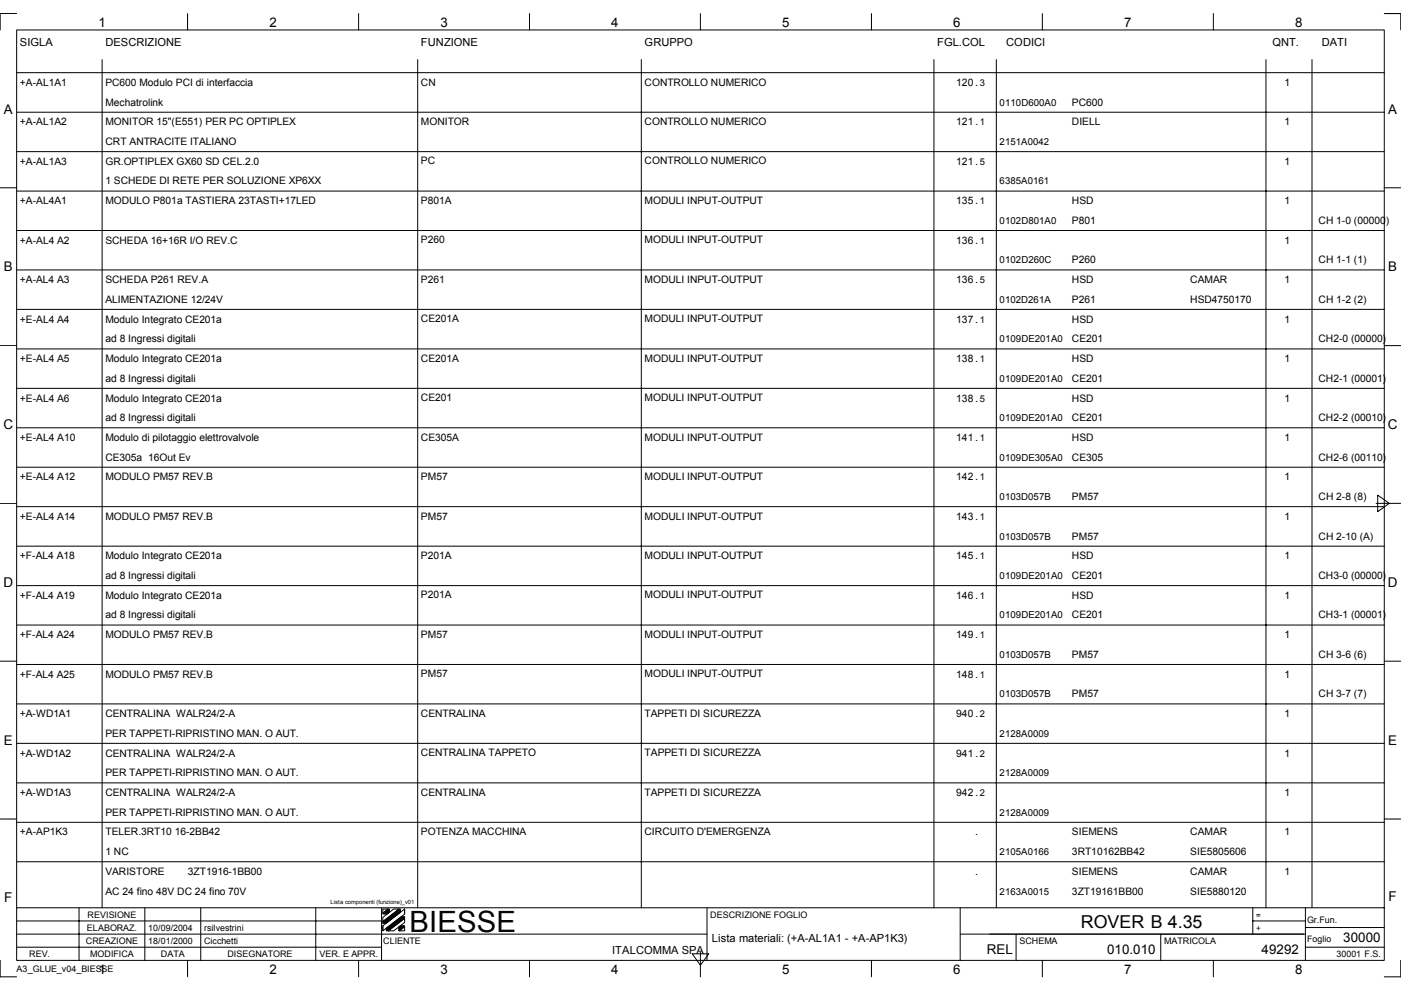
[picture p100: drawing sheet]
<svg xmlns="http://www.w3.org/2000/svg" width="297mm" height="210mm" viewBox="0 0 297 210" stroke-linecap="round" stroke-linejoin="round" font-family="sans-serif">
<defs><g id="words">
<text font-size="6.2" x="86.8" y="197.7">BIESSE</text>
<text font-size="3.8" x="229.2" y="196.7">ROVER B 4.35</text>
<g font-size="2.9">
<text x=".8" y="91">C</text>
<text x="294.2" y="91">C</text>
<text x=".8" y="124.4">D</text>
<text x="294.2" y="124.4">D</text>
<text x=".9" y="191.3">F</text>
<text x="294.4" y="191">F</text>
<text x="209.2" y="202.2">REL</text>
</g>
<g font-size="2.8">
<text x="20.9" y="5.7">1</text>
<text x="57.1" y="5.7">2</text>
<text x="93.4" y="5.7">3</text>
<text x="129.6" y="5.7">4</text>
<text x="165.8" y="5.7">5</text>
<text x="202.1" y="5.7">6</text>
<text x="238.3" y="5.7">7</text>
<text x="274.6" y="5.7">8</text>
<text x=".8" y="24.1">A</text>
<text x="294.3" y="24.1">A</text>
<text x=".8" y="57.5">B</text>
<text x="294.3" y="57.5">B</text>
<text x=".8" y="157.9">E</text>
<text x="294.3" y="157.9">E</text>
<text x="234.7" y="202.2">010.010</text>
<text x="267.5" y="202.2">49292</text>
<text x="284.8" y="199.8">30000</text>
<text x="20.9" y="206.5">1</text>
<text x="57.1" y="206.5">2</text>
<text x="93.4" y="206.5">3</text>
<text x="129.6" y="206.5">4</text>
<text x="165.8" y="206.5">5</text>
<text x="202.1" y="206.5">6</text>
<text x="238.3" y="206.5">7</text>
<text x="274.6" y="206.5">8</text>
</g>
<g font-size="2.4">
<text x="4.2" y="9.8">SIGLA</text>
<text x="22.3" y="9.8">DESCRIZIONE</text>
<text x="89.3" y="9.8">FUNZIONE</text>
<text x="136.7" y="9.8">GRUPPO</text>
<text x="198.7" y="9.8">FGL.COL</text>
<text x="213.3" y="9.8">CODICI</text>
<text x="269.8" y="9.8">QNT.</text>
<text x="280.3" y="9.8">DATI</text>
<text x="206.7" y="177.1">.</text>
<text x="206.7" y="185.5">.</text>
<text x="129.8" y="202.2">ITALCOMMA SPA</text>
<text x="150.9" y="199.7">Lista materiali: (+A-AL1A1 - +A-AP1K3)</text>
</g>
<g font-size="2.2">
<text x="4.2" y="18.2">+A-AL1A1</text>
<text x="22.3" y="22.4">Mechatrolink</text>
<text x="22.4" y="18.2">PC600 Modulo PCI di interfaccia</text>
<text x="89.3" y="18.1">CN</text>
<text x="136.7" y="18.1">CONTROLLO NUMERICO</text>
<text x="202.8" y="18.2">120. 3</text>
<text x="227.3" y="22.4">PC600</text>
<text x="272.3" y="18.2">1</text>
<text x="4.2" y="26.6">+A-AL1A2</text>
<text x="22.4" y="26.6">MONITOR 15&quot;(E551) PER PC OPTIPLEX</text>
<text x="89.3" y="26.5">MONITOR</text>
<text x="136.7" y="26.5">CONTROLLO NUMERICO</text>
<text x="202.8" y="26.6">121. 1</text>
<text x="227.3" y="26.6">DIELL</text>
<text x="272.3" y="26.6">1</text>
<text x="4.2" y="34.9">+A-AL1A3</text>
<text x="22.3" y="30.8">CRT ANTRACITE ITALIANO</text>
<text x="22.4" y="34.9">GR.OPTIPLEX GX60 SD CEL.2.0</text>
<text x="89.3" y="34.9">PC</text>
<text x="136.7" y="34.9">CONTROLLO NUMERICO</text>
<text x="202.8" y="34.9">121. 5</text>
<text x="272.3" y="34.9">1</text>
<text x="22.3" y="39.1">1 SCHEDE DI RETE PER SOLUZIONE XP6XX</text>
<text x="4.2" y="43.3">+A-AL4A1</text>
<text x="22.4" y="43.3">MODULO P801a TASTIERA 23TASTI+17LED</text>
<text x="89.3" y="43.2">P801A</text>
<text x="136.7" y="43.2">MODULI INPUT-OUTPUT</text>
<text x="202.8" y="43.3">135. 1</text>
<text x="227.3" y="43.3">HSD</text>
<text x="227.3" y="47.5">P801</text>
<text x="272.3" y="43.3">1</text>
<text x="279.6" y="47.5">CH 1-0 (00000)</text>
<text x="4.2" y="51.7">+A-AL4 A2</text>
<text x="22.3" y="51.7">SCHEDA 16+16R I/O REV.C</text>
<text x="89.3" y="51.6">P260</text>
<text x="136.7" y="51.6">MODULI INPUT-OUTPUT</text>
<text x="202.8" y="51.7">136. 1</text>
<text x="272.3" y="51.7">1</text>
<text x="89.3" y="60">P261</text>
<text x="136.7" y="60">MODULI INPUT-OUTPUT</text>
<text x="227.3" y="55.8">P260</text>
<text x="279.6" y="55.8">CH 1-1 (1)</text>
<text x="4.2" y="60">+A-AL4 A3</text>
<text x="22.3" y="60">SCHEDA P261 REV.A</text>
<text x="22.3" y="64.2">ALIMENTAZIONE 12/24V</text>
<text x="202.8" y="60">136. 5</text>
<text x="227.3" y="60">HSD</text>
<text x="227.3" y="64.2">P261</text>
<text x="252.4" y="60">CAMAR</text>
<text x="252.4" y="64.2">HSD4750170</text>
<text x="272.3" y="60">1</text>
<text x="279.6" y="64.2">CH 1-2 (2)</text>
<text x="4.2" y="68.4">+E-AL4 A4</text>
<text x="22.3" y="68.4">Modulo Integrato CE201a</text>
<text x="89.3" y="68.3">CE201A</text>
<text x="136.7" y="68.3">MODULI INPUT-OUTPUT</text>
<text x="202.8" y="68.4">137. 1</text>
<text x="227.3" y="68.4">HSD</text>
<text x="272.3" y="68.4">1</text>
<text x="4.2" y="76.8">+E-AL4 A5</text>
<text x="22.3" y="76.8">Modulo Integrato CE201a</text>
<text x="22.3" y="72.6">ad 8 Ingressi digitali</text>
<text x="89.3" y="76.7">CE201A</text>
<text x="136.7" y="76.7">MODULI INPUT-OUTPUT</text>
<text x="202.8" y="76.8">138. 1</text>
<text x="227.3" y="72.6">CE201</text>
<text x="227.3" y="76.8">HSD</text>
<text x="272.3" y="76.8">1</text>
<text x="279.6" y="72.6">CH2-0 (00000)</text>
<text x="22.3" y="80.9">ad 8 Ingressi digitali</text>
<text x="227.3" y="80.9">CE201</text>
<text x="279.6" y="80.9">CH2-1 (00001)</text>
<text x="4.2" y="85.1">+E-AL4 A6</text>
<text x="22.3" y="85.1">Modulo Integrato CE201a</text>
<text x="22.3" y="89.3">ad 8 Ingressi digitali</text>
<text x="89.3" y="85.1">CE201</text>
<text x="136.7" y="85.1">MODULI INPUT-OUTPUT</text>
<text x="202.8" y="85.1">138. 5</text>
<text x="227.3" y="85.1">HSD</text>
<text x="227.3" y="89.3">CE201</text>
<text x="272.3" y="85.1">1</text>
<text x="279.6" y="89.3">CH2-2 (00010)</text>
<text x="4.2" y="93.5">+E-AL4 A10</text>
<text x="22.4" y="93.5">Modulo di pilotaggio elettrovalvole</text>
<text x="89.3" y="93.4">CE305A</text>
<text x="136.7" y="93.4">MODULI INPUT-OUTPUT</text>
<text x="202.8" y="93.5">141. 1</text>
<text x="227.3" y="93.5">HSD</text>
<text x="272.3" y="93.5">1</text>
<text x="4.2" y="101.9">+E-AL4 A12</text>
<text x="22.3" y="101.9">MODULO PM57 REV.B</text>
<text x="22.3" y="97.7">CE305a 16Out Ev</text>
<text x="89.3" y="101.8">PM57</text>
<text x="136.7" y="101.8">MODULI INPUT-OUTPUT</text>
<text x="202.8" y="101.9">142. 1</text>
<text x="227.3" y="97.7">CE305</text>
<text x="272.3" y="101.9">1</text>
<text x="279.6" y="97.7">CH2-6 (00110)</text>
<text x="227.3" y="106">PM57</text>
<text x="279.6" y="106">CH 2-8 (8)</text>
<text x="4.2" y="110.2">+E-AL4 A14</text>
<text x="22.3" y="110.2">MODULO PM57 REV.B</text>
<text x="89.3" y="110.2">PM57</text>
<text x="136.7" y="110.2">MODULI INPUT-OUTPUT</text>
<text x="202.8" y="110.2">143. 1</text>
<text x="272.3" y="110.2">1</text>
<text x="4.2" y="118.6">+F-AL4 A18</text>
<text x="22.4" y="118.6">Modulo Integrato CE201a</text>
<text x="89.3" y="118.5">P201A</text>
<text x="136.7" y="118.5">MODULI INPUT-OUTPUT</text>
<text x="202.8" y="118.6">145. 1</text>
<text x="227.3" y="114.4">PM57</text>
<text x="227.3" y="118.6">HSD</text>
<text x="272.3" y="118.6">1</text>
<text x="279.6" y="114.4">CH 2-10 (A)</text>
<text x="22.3" y="122.8">ad 8 Ingressi digitali</text>
<text x="227.3" y="122.8">CE201</text>
<text x="279.6" y="122.8">CH3-0 (00000)</text>
<text x="4.2" y="126.9">+F-AL4 A19</text>
<text x="22.3" y="131.1">ad 8 Ingressi digitali</text>
<text x="22.4" y="126.9">Modulo Integrato CE201a</text>
<text x="89.3" y="126.9">P201A</text>
<text x="136.7" y="126.9">MODULI INPUT-OUTPUT</text>
<text x="202.8" y="126.9">146. 1</text>
<text x="227.3" y="126.9">HSD</text>
<text x="227.3" y="131.1">CE201</text>
<text x="272.3" y="126.9">1</text>
<text x="279.6" y="131.1">CH3-1 (00001)</text>
<text x="4.2" y="135.3">+F-AL4 A24</text>
<text x="22.3" y="135.3">MODULO PM57 REV.B</text>
<text x="89.3" y="135.3">PM57</text>
<text x="136.7" y="135.3">MODULI INPUT-OUTPUT</text>
<text x="202.8" y="135.3">149. 1</text>
<text x="272.3" y="135.3">1</text>
<text x="4.2" y="143.7">+F-AL4 A25</text>
<text x="22.3" y="143.7">MODULO PM57 REV.B</text>
<text x="89.3" y="143.6">PM57</text>
<text x="136.7" y="143.6">MODULI INPUT-OUTPUT</text>
<text x="202.8" y="143.7">148. 1</text>
<text x="227.3" y="139.5">PM57</text>
<text x="272.3" y="143.7">1</text>
<text x="279.6" y="139.5">CH 3-6 (6)</text>
<text x="227.3" y="147.8">PM57</text>
<text x="279.6" y="147.8">CH 3-7 (7)</text>
<text x="4.2" y="152">+A-WD1A1</text>
<text x="22.3" y="152">CENTRALINA WALR24/2-A</text>
<text x="89.3" y="152">CENTRALINA</text>
<text x="136.7" y="152">TAPPETI DI SICUREZZA</text>
<text x="202.8" y="152">940. 2</text>
<text x="272.3" y="152">1</text>
<text x="4.2" y="160.4">+A-WD1A2</text>
<text x="22.3" y="160.4">CENTRALINA WALR24/2-A</text>
<text x="22.3" y="156.2">PER TAPPETI-RIPRISTINO MAN. O AUT.</text>
<text x="89.3" y="160.3">CENTRALINA TAPPETO</text>
<text x="136.7" y="160.3">TAPPETI DI SICUREZZA</text>
<text x="202.8" y="160.4">941. 2</text>
<text x="272.3" y="160.4">1</text>
<text x="22.4" y="164.6">PER TAPPETI-RIPRISTINO MAN. O AUT.</text>
<text x="4.2" y="168.8">+A-WD1A3</text>
<text x="22.3" y="168.8">CENTRALINA WALR24/2-A</text>
<text x="22.4" y="173">PER TAPPETI-RIPRISTINO MAN. O AUT.</text>
<text x="89.3" y="168.7">CENTRALINA</text>
<text x="136.7" y="168.7">TAPPETI DI SICUREZZA</text>
<text x="202.8" y="168.8">942. 2</text>
<text x="272.3" y="168.8">1</text>
<text x="4.2" y="177.1">+A-AP1K3</text>
<text x="22.4" y="177.1">TELER.3RT10 16-2BB42</text>
<text x="89.3" y="177.1">POTENZA MACCHINA</text>
<text x="136.6" y="177.1">CIRCUITO D'EMERGENZA</text>
<text x="227.3" y="177.1">SIEMENS</text>
<text x="252.4" y="177.1">CAMAR</text>
<text x="272.3" y="177.1">1</text>
<text x="22.3" y="185.5">VARISTORE</text>
<text x="22.4" y="181.3">1 NC</text>
<text x="39.8" y="185.5">3ZT1916-1BB00</text>
<text x="227.3" y="181.3">3RT10162BB42</text>
<text x="227.3" y="185.5">SIEMENS</text>
<text x="252.4" y="181.3">SIE5805606</text>
<text x="252.4" y="185.5">CAMAR</text>
<text x="272.3" y="185.5">1</text>
<text x="22.3" y="189.7">AC 24 fino 48V DC 24 fino 70V</text>
<text x="227.3" y="189.7">3ZT19161BB00</text>
<text x="252.4" y="189.7">SIE5880120</text>
</g>
<g font-size="2">
<text x="211.9" y="22.4">0110D600A0</text>
<text x="211.9" y="30.8">2151A0042</text>
<text x="211.9" y="39.1">6385A0161</text>
<text x="211.9" y="47.5">0102D801A0</text>
<text x="211.9" y="55.8">0102D260C</text>
<text x="211.9" y="64.2">0102D261A</text>
<text x="211.9" y="72.6">0109DE201A0</text>
<text x="211.9" y="80.9">0109DE201A0</text>
<text x="211.9" y="89.3">0109DE201A0</text>
<text x="211.9" y="97.7">0109DE305A0</text>
<text x="211.9" y="106">0103D057B</text>
<text x="211.9" y="114.4">0103D057B</text>
<text x="211.9" y="122.8">0109DE201A0</text>
<text x="211.9" y="131.1">0109DE201A0</text>
<text x="211.9" y="139.5">0103D057B</text>
<text x="211.9" y="147.8">0103D057B</text>
<text x="211.9" y="156.2">2128A0009</text>
<text x="211.9" y="164.6">2128A0009</text>
<text x="211.9" y="173">2128A0009</text>
<text x="211.9" y="181.3">2105A0166</text>
<text x="211.9" y="189.7">2163A0015</text>
</g>
<g font-size="1.9">
<text x="18.4" y="197.4">ELABORAZ.</text>
<text x="18.6" y="194.6">REVISIONE</text>
<text x="31.4" y="197.4">10/09/2004</text>
<text x="43.3" y="197.4">rsilvestrini</text>
<text x="150.6" y="194.6">DESCRIZIONE FOGLIO</text>
<text x="277.1" y="195.6">Gr.Fun.</text>
<text x="6.2" y="202.9">REV.</text>
<text x="18.2" y="200.1">CREAZIONE</text>
<text x="19.1" y="202.9">MODIFICA</text>
<text x="31.4" y="200.1">18/01/2000</text>
<text x="34.1" y="202.9">DATA</text>
<text x="43.3" y="200.1">Cicchetti</text>
<text x="48.2" y="202.9">DISEGNATORE</text>
<text x="67.7" y="202.9">VER. E APPR.</text>
<text x="81.3" y="200.1">CLIENTE</text>
<text x="216.1" y="200.1">SCHEMA</text>
<text x="246.8" y="200.1">MATRICOLA</text>
<text x="277.1" y="199.8">Foglio</text>
<text x="283.4" y="202.9">30001 F.S.</text>
<text x="3.5" y="206.1">A3_GLUE_v04_BIESSE</text>
</g>
<g font-size="1.7">
<text x="266.3" y="194.6">=</text>
<text x="266.3" y="197.4">+</text>
</g>
<text font-size="1.2" x="70.1" y="191.8">Lista componenti (funzione)_v01</text>
</g></defs>
<g fill="none" stroke="#000" stroke-width=".21">
<path d="M3.5 6.3h290v197.3h-290zM3.5 2.9h-3.5v3.4M3.5 15.4h290M21.7 12.6v179.9M39.8 2.9v3.4M76 2.9v3.4M88.6 12.6v179.9M112.3 2.9v3.4M136 12.6v179.9M148.5 2.9v3.4M184.8 2.9v3.4M198 12.6v179.9"/>
<path d="M211.2 12.6v179.9M221 2.9v3.4M257.3 2.9v3.4M268.4 12.6v179.9M278.2 12.6v179.9M293.5 2.9h3.5v3.4M0 39.8h3.5M3.5 32.2h290M3.5 23.8h290M293.5 39.8h3.5M3.5 40.5h290M3.5 48.9h290"/>
<path d="M3.5 57.2h290M0 73.3h3.5M3.5 65.6h290M3.5 74h290M293.5 73.3h3.5M3.5 82.3h290M3.5 90.7h290M3.5 99.1h290M0 106.7h3.5M3.5 107.4h290M3.5 115.8h290M291.8 106.7h5.2"/>
<path d="M292.1 105l2.5 1.7-2.5 1.8zM3.5 124.2h290M3.5 132.5h290M0 140.2h3.5M3.5 140.9h290M3.5 149.2h290M3.5 157.6h290M293.5 140.2h3.5M0 173.7h3.5M3.5 166h290M3.5 174.3h290M293.5 173.7h3.5"/>
<path d="M3.5 192.5h290M3.5 198.1h146.4M3.5 195.3h77.4M3.5 182.7h290M16.8 192.5v11.1M30.7 192.5v11.1M42.6 192.5v11.1M66.9 192.5v11.1M80.9 192.5v11.1M81.2 196.3l4.6-3.6v1.1l-4.6 3.6zM81.2 194.5l2.3-1.8h1.1l-3.4 2.7zM81.2 192.7h1.1l-1.1 .9z"/>
<path d="M81.2 195.4v.3M81.2 196.3v1M82.3 197.4l3.5-2.7v.9l-2.3 1.8zM84.7 197.4l1.1-.9v.9zM85.8 192.7v1.1M149.9 192.5v11.1M203.6 198.1h73.2M203.6 192.5v11.1M215.4 198.1v5.5M246.1 198.1v5.5M265.6 195.3h11.2M265.6 192.5v5.6"/>
<path d="M276.8 192.5v11.1M276.8 196.7h16.7M0 203.6v3.5h3.5M3.5 200.8h77.4M39.8 203.6v3.5M76 203.6v3.5M112.3 203.6v3.5M146.8 202.2h3.5l-1.8 2.5zM148.5 201.9v5.2M184.8 203.6v3.5M221 203.6v3.5M257.3 203.6v3.5"/>
<path d="M276.8 200.8h16.7M297 203.6v3.5h-3.5"/>
</g>
<g fill="#000" stroke="#000" stroke-width=".21">
<path d="M81.2 193.6l1.1-.9h.3v.7l-.5 .4h-.9z" fill-rule="evenodd"/>
<path d="M81.9 196.8l3.2-2.4h.7v.3l-3.5 2.7h-.4z" fill-rule="evenodd"/>
<path d="M81.2 195.4l3.4-2.7h.3v.7l-3 2.3h-.7z" fill-rule="evenodd"/>
<path d="M84.5 196.6l.4-.3h.9v.2l-1.1 .9h-.2z" fill-rule="evenodd"/>
</g>
<use href="#words"/>
</svg>
